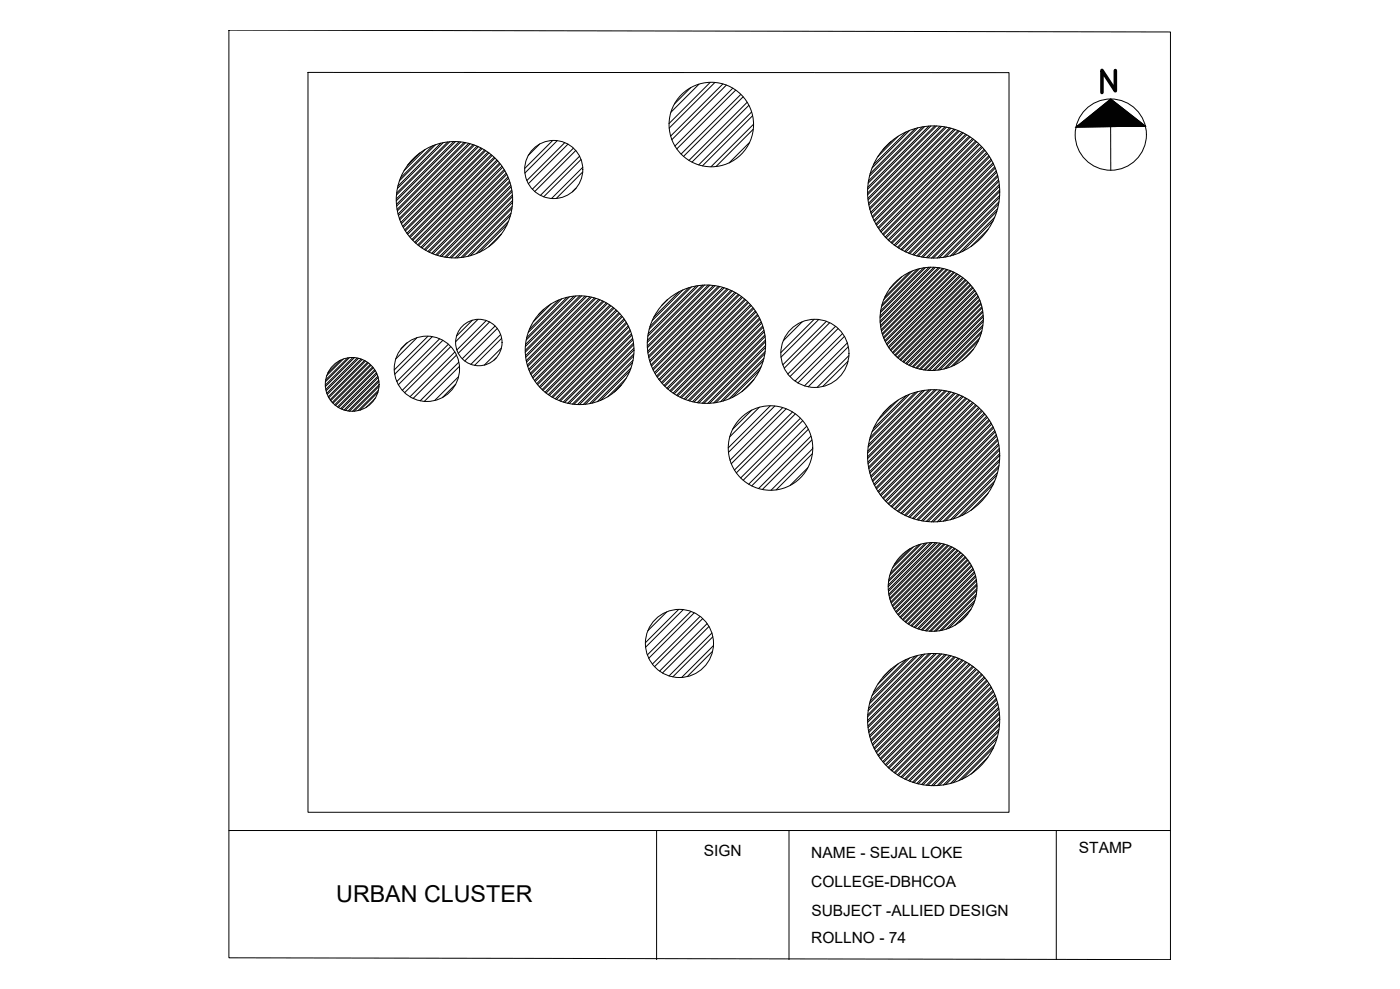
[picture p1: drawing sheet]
<svg xmlns="http://www.w3.org/2000/svg" width="841mm" height="594mm" viewBox="0 0 841 594" stroke-linecap="round" stroke-linejoin="round" font-family="sans-serif">
<defs><g id="words">
<text font-size="14" x="202" y="542">URBAN CLUSTER</text>
<g font-size="9.3">
<text x="423" y="514">SIGN</text>
<text x="487" y="516">NAME - SEJAL LOKE</text>
<text x="648" y="512">STAMP</text>
<text x="487" y="533">COLLEGE-DBHCOA</text>
<text x="487" y="550">SUBJECT -ALLIED DESIGN</text>
<text x="487" y="566">ROLLNO - 74</text>
</g>
</g></defs>
<!-- layer: 0 -->
<g fill="none" stroke="#000" stroke-width=".6">
<path d="M138 18l565 1v557l-565-1zM185 44h421v444h-421zM415 53l-10 10M420 51l-17 16M427 49l-25 25M429 50l-27 27M434 50l-31 32M436 51l-32 33M440 53l-35 35M442 54l-35 35M445 57l-36 36M446 58l-35 36"/>
<path d="M449 61l-35 35M450 63l-34 34M451 67l-31 32M452 70l-30 30M452 78l-22 22M453 75l-26 25M544 79l-19 20M546 78l-22 23M550 77l-27 27M551 77l-29 29M554 76l-32 33M555 76l-33 34"/>
<path d="M558 76l-37 37M559 76l-38 38M561 76l-40 40M563 76l-42 41M565 76l-44 43M566 76l-45 44M568 76l-46 46M569 76l-47 47M570 77l-48 48M571 77l-48 49M573 78l-50 50M574 78l-51 50"/>
<path d="M575 78l-51 52M576 79l-52 52M578 79l-53 53M579 80l-54 53M646 76l21-17 21 17zM667 76v26M252 92l-7 7M255 90l-12 12M260 88l-19 19M262 87l-22 22M265 86l-26 26M266 86l-27 27"/>
<path d="M269 85l-31 31M270 85l-32 32M273 85l-35 35M274 85l-36 36M276 85l-38 38M277 85l-39 39M279 86l-40 40M280 86l-41 41M282 86l-43 43M284 87l-44 44M285 87l-45 45M287 88l-46 46"/>
<path d="M289 89l-47 47M290 89l-48 48M291 90l-48 48M292 91l-48 48M293 91l-49 49M294 92l-49 49M295 93l-49 49M296 93l-50 50M297 94l-50 50M297 95l-49 49M299 96l-50 49M299 97l-49 49"/>
<path d="M300 98l-49 49M301 99l-49 49M302 100l-49 49M324 87l-7 6M332 84l-17 17M335 84l-20 20M339 86l-23 22M341 87l-24 23M344 89l-24 25M346 90l-25 25M348 94l-23 23M349 96l-22 22"/>
<path d="M450 86l-12 12M535 85l-5 5M540 82l-13 12M580 81l-54 54M581 81l-54 54M582 82l-55 55M583 82l-55 55M584 83l-55 56M585 84l-56 55M586 85l-56 56M587 85l-56 56M588 86l-56 56"/>
<path d="M588 87l-56 56M590 88l-57 56M590 89l-56 56M591 90l-56 56M592 90l-56 56M593 92l-56 55M593 92l-55 56M594 94l-55 55M595 94l-55 55M595 96l-54 54M596 96l-54 54M596 98l-53 53"/>
<path d="M597 99l-53 52M302 101l-48 48M303 102l-48 48M303 103l-47 47M304 104l-47 47M304 105l-46 46M305 106l-46 46M305 107l-45 45M306 109l-44 44M306 110l-43 43M307 111l-43 43M307 112l-42 42"/>
<path d="M307 114l-40 40M308 115l-40 40M308 117l-38 38M308 118l-37 37M346 113l-2 2M350 103l-16 16M350 100l-19 19M598 100l-52 52M598 101l-52 51M598 103l-50 50M599 103l-50 50M599 105l-48 49"/>
<path d="M599 106l-47 48M600 108l-47 46M600 109l-46 46M600 111l-44 44M600 112l-43 43M600 119l-36 36M601 117l-38 38M601 114l-41 41M601 115l-40 40M305 135l-17 17M305 133l-19 19M307 130l-24 24"/>
<path d="M307 128l-26 26M307 125l-29 30M308 124l-31 31M308 122l-33 33M308 120l-35 35M594 138l-11 10M597 133l-19 18M598 130l-22 22M599 127l-27 26M599 125l-28 29M600 123l-32 31M600 121l-33 34"/>
<path d="M301 141l-7 7M337 180l-20 20M341 179l-25 24M342 178l-26 26M345 178l-29 29M346 178l-30 30M348 178l-32 32M349 178l-33 34M351 178l-35 36M352 178l-36 37M354 178l-38 39M355 179l-39 39"/>
<path d="M357 179l-40 40M358 179l-41 41M360 180l-42 42M401 180l-4 4M408 175l-15 15M410 174l-18 19M414 173l-24 23M415 172l-25 26M418 172l-29 29M420 172l-31 30M422 171l-33 33M423 171l-34 35"/>
<path d="M425 171l-36 37M427 171l-38 38M429 171l-40 40M430 172l-41 40M432 172l-42 42M432 172l-42 43M434 173l-44 44M435 173l-45 44M437 173l-46 46M438 174l-47 46M439 174l-47 48M440 175l-48 47"/>
<path d="M441 176l-48 48M442 176l-48 48M443 177l-49 49M444 177l-49 50M445 178l-49 50M446 179l-50 50M447 180l-50 50M542 166l-8 8M546 164l-14 14M548 163l-17 17M551 162l-21 21M552 161l-23 23"/>
<path d="M555 161l-26 26M556 161l-27 27M558 161l-29 29M559 161l-30 30M561 161l-32 32M562 161l-33 33M564 161l-35 35M565 161l-36 35M566 161l-37 37M567 161l-37 38M569 162l-39 38M569 162l-39 39"/>
<path d="M571 163l-40 40M573 163l-41 42M573 164l-41 41M575 164l-43 43M575 165l-42 42M576 166l-42 42M577 166l-43 43M578 167l-43 43M579 167l-44 44M580 168l-44 44M580 168l-43 44M581 169l-44 44"/>
<path d="M582 170l-44 44M583 171l-44 44M583 171l-43 44M584 172l-43 44M585 173l-44 43M585 174l-43 43M586 175l-43 43M586 176l-42 42M587 177l-42 42M587 178l-41 41M588 179l-41 41M588 180l-40 40"/>
<path d="M284 192l-10 10M287 192l-13 13M292 193l-18 17M294 193l-19 19M297 196l-19 20M299 197l-20 20M327 186l-3 3M331 183l-11 10M336 180l-18 18M360 180l-42 43M362 181l-43 43M363 181l-44 44"/>
<path d="M364 182l-44 44M365 182l-45 45M366 183l-45 46M367 184l-46 45M368 185l-46 45M369 185l-46 46M370 186l-46 46M371 187l-47 46M372 188l-46 46M372 188l-46 47M373 190l-46 46M374 190l-46 46"/>
<path d="M375 192l-46 45M375 192l-45 46M376 194l-45 44M377 194l-45 45M377 196l-43 44M378 196l-44 44M378 198l-42 43M379 199l-42 42M448 180l-50 50M449 181l-50 51M450 182l-51 50M451 183l-50 50"/>
<path d="M451 184l-50 50M452 185l-50 50M453 185l-50 50M454 187l-50 49M454 187l-49 50M455 189l-49 48M455 190l-48 48M456 191l-47 48M457 192l-48 47M457 193l-46 47M458 194l-46 46M458 196l-45 45"/>
<path d="M458 197l-44 44M459 198l-43 43M459 199l-42 43M482 193l-11 12M489 192l-20 20M492 192l-23 23M496 193l-26 26M498 194l-27 27M502 196l-29 29M503 197l-28 29M589 181l-40 40M589 182l-39 39"/>
<path d="M589 183l-38 38M590 199l-23 23M590 184l-38 38M590 185l-37 37M590 196l-25 26M590 187l-35 35M590 188l-34 34M590 195l-27 27M591 189l-34 33M591 193l-30 30M591 192l-31 31M591 190l-33 33"/>
<path d="M205 216l-8 8M206 216l-10 10M209 215l-13 13M210 215l-15 14M212 215l-17 16M213 215l-18 17M215 215l-19 19M215 215l-19 20M217 216l-21 20M218 216l-21 21M219 217l-22 21M220 217l-23 22"/>
<path d="M221 218l-23 22M221 218l-22 23M222 219l-22 23M223 219l-23 23M245 206l-4 4M251 203l-13 13M257 202l-20 20M260 202l-23 23M264 204l-26 25M266 204l-27 27M269 207l-27 27M271 208l-28 28"/>
<path d="M273 211l-27 27M274 213l-26 26M276 218l-24 23M298 215l-1 1M301 201l-18 18M301 209l-10 10M301 203l-16 16M379 201l-41 41M380 201l-41 41M380 218l-24 24M380 203l-39 39M380 204l-38 38"/>
<path d="M380 216l-26 26M381 206l-37 37M381 214l-29 29M381 207l-36 36M381 213l-31 30M381 209l-34 34M381 210l-33 33M458 217l-24 24M459 215l-26 26M459 212l-29 30M460 201l-41 41M460 202l-40 40"/>
<path d="M460 211l-31 31M460 204l-38 38M460 205l-37 37M460 209l-34 33M460 208l-35 34M506 200l-28 29M507 202l-28 28M509 206l-26 26M509 217l-15 15M510 208l-24 24M510 214l-19 19M585 210l-7 7"/>
<path d="M588 205l-15 15M588 203l-17 17M589 200l-21 21M224 220l-23 23M224 221l-22 23M225 222l-22 22M225 239l-5 6M225 223l-22 22M226 224l-21 22M226 225l-21 21M227 226l-20 20M227 236l-11 10"/>
<path d="M227 227l-20 20M227 234l-12 13M228 228l-19 19M228 229l-18 18M228 232l-15 15M228 231l-16 16M274 231l-8 8M275 226l-14 15M276 220l-21 21M373 231l-4 4M376 227l-11 11M378 223l-17 18"/>
<path d="M379 221l-20 20M453 228l-7 7M456 222l-16 17M457 220l-19 20M544 238l-19 19M546 237l-22 22M550 236l-27 27M551 235l-29 29M554 235l-32 32M555 234l-33 34M558 234l-37 37M559 234l-38 38"/>
<path d="M561 234l-40 40M563 234l-42 41M565 234l-44 44M566 234l-45 45M568 235l-46 46M569 235l-47 47M570 235l-48 48M571 235l-48 49M573 236l-50 50M574 236l-51 51M575 237l-51 51M576 237l-52 52"/>
<path d="M578 238l-53 53M579 238l-54 54M580 239l-54 54M581 239l-54 55M452 246l-12 12M456 245l-18 17M463 244l-26 25M465 244l-27 28M470 245l-31 31M472 246l-33 33M476 247l-35 35M478 249l-36 35"/>
<path d="M481 251l-36 36M482 253l-36 35M485 256l-35 35M486 258l-34 34M535 243l-5 5M540 240l-13 13M582 240l-55 55M583 241l-55 55M584 242l-55 55M585 242l-56 56M586 243l-56 56M587 244l-56 56"/>
<path d="M588 245l-56 56M590 246l-57 57M590 247l-56 56M591 248l-56 56M592 249l-56 56M593 250l-56 56M593 251l-55 55M594 252l-55 55M595 253l-55 54M595 254l-54 54M596 255l-54 54M596 256l-53 53"/>
<path d="M597 257l-53 53M598 259l-52 52M487 262l-31 31M488 264l-30 30M488 273l-22 21M488 269l-25 25M598 261l-50 50M599 262l-50 50M599 264l-48 48M599 265l-47 47M600 266l-47 47M600 267l-46 46"/>
<path d="M600 280l-33 33M600 269l-44 44M600 270l-43 43M600 277l-36 36M601 276l-38 37M601 272l-41 42M601 274l-40 40M485 281l-10 11M594 296l-11 11M597 291l-19 19M598 289l-22 22M599 285l-27 27"/>
<path d="M599 284l-28 28M600 281l-32 32M546 330l-9 9M549 329l-13 12M552 327l-17 17M553 327l-18 19M556 326l-22 22M557 326l-23 23M559 326l-25 25M560 326l-26 26M562 326l-28 28M563 326l-29 29"/>
<path d="M565 326l-31 31M565 326l-31 32M567 327l-33 32M568 327l-33 33M569 327l-34 35M570 328l-35 34M571 328l-35 36M572 329l-36 35M573 329l-36 37M574 330l-37 36M575 330l-37 37M576 331l-38 37"/>
<path d="M577 332l-38 37M577 332l-37 38M578 333l-37 38M579 333l-38 38M580 334l-38 38M580 335l-37 38M581 336l-37 37M582 337l-38 37M582 338l-37 37M583 338l-37 37M583 339l-36 37M584 340l-36 36"/>
<path d="M584 341l-35 36M585 342l-35 35M585 344l-34 34M586 344l-34 34M586 346l-33 32M586 347l-32 32M586 358l-20 21M587 348l-31 31M587 357l-23 22M587 349l-30 30M587 355l-25 24M587 351l-29 28"/>
<path d="M587 354l-26 25M587 352l-28 27M401 368l-12 11M408 366l-20 20M410 366l-22 23M415 367l-26 26M417 368l-27 27M421 370l-29 29M422 372l-29 28M425 375l-29 28M426 376l-28 28M581 369l-5 5"/>
<path d="M583 366l-9 10M585 362l-15 15M586 361l-18 17M428 380l-26 26M428 391l-15 15M428 383l-24 24M429 388l-19 19M540 399l-13 12M544 396l-19 20M546 395l-22 23M550 394l-27 27M551 394l-29 29"/>
<path d="M554 393l-32 33M555 393l-33 34M558 393l-37 36M559 393l-38 38M561 393l-40 40M563 393l-42 41M565 393l-44 43M566 393l-45 44M568 393l-46 46M569 393l-47 47M570 394l-48 48M571 394l-48 49"/>
<path d="M573 394l-50 50M574 395l-51 50M575 395l-51 52M576 396l-52 52M578 396l-53 53M579 397l-54 53M580 398l-54 53M581 398l-54 54M582 399l-55 55M583 399l-55 55M535 402l-5 5M584 400l-55 56"/>
<path d="M585 401l-56 55M586 402l-56 56M587 402l-56 56M588 403l-56 56M588 404l-56 56M590 405l-57 56M590 405l-56 57M591 407l-56 56M592 407l-56 56M593 409l-56 55M593 409l-55 56M594 410l-55 55"/>
<path d="M595 411l-55 55M595 413l-54 54M596 413l-54 54M596 415l-53 53M597 416l-53 52M598 417l-52 52M598 418l-52 51M598 420l-50 50M599 420l-50 50M599 422l-48 49M599 423l-47 48M600 425l-47 46"/>
<path d="M600 439l-32 32M600 426l-46 45M600 438l-33 34M600 428l-44 44M600 429l-43 43M600 436l-36 36M601 434l-38 38M601 431l-41 41M601 432l-40 40M594 455l-11 10M597 449l-19 19M598 447l-22 22"/>
<path d="M599 444l-27 26M599 442l-28 29M138 499h565M394 499v77M474 499v77M635 499v77"/>
<circle cx="427" cy="75" r="25"/>
<circle cx="667" cy="81" r="21"/>
<circle cx="273" cy="120" r="35"/>
<circle cx="333" cy="102" r="17"/>
<circle cx="561" cy="115" r="40"/>
<circle cx="560" cy="192" r="31"/>
<circle cx="288" cy="206" r="14"/>
<circle cx="348" cy="210" r="33"/>
<circle cx="424" cy="207" r="36"/>
<circle cx="490" cy="212" r="20"/>
<circle cx="212" cy="231" r="16"/>
<circle cx="256" cy="222" r="20"/>
<circle cx="463" cy="269" r="25"/>
<circle cx="561" cy="274" r="40"/>
<circle cx="560" cy="353" r="27"/>
<circle cx="408" cy="387" r="20"/>
<circle cx="561" cy="432" r="40"/>
</g>
<path d="M647 76l20-17 21 17zM646 76h42h-41z" fill="#000" stroke="#000" stroke-width=".6"/>
<path d="M670 42v13l-8-13v14" fill="none" stroke="#000" stroke-width="2.1"/>
<use href="#words"/>
</svg>
